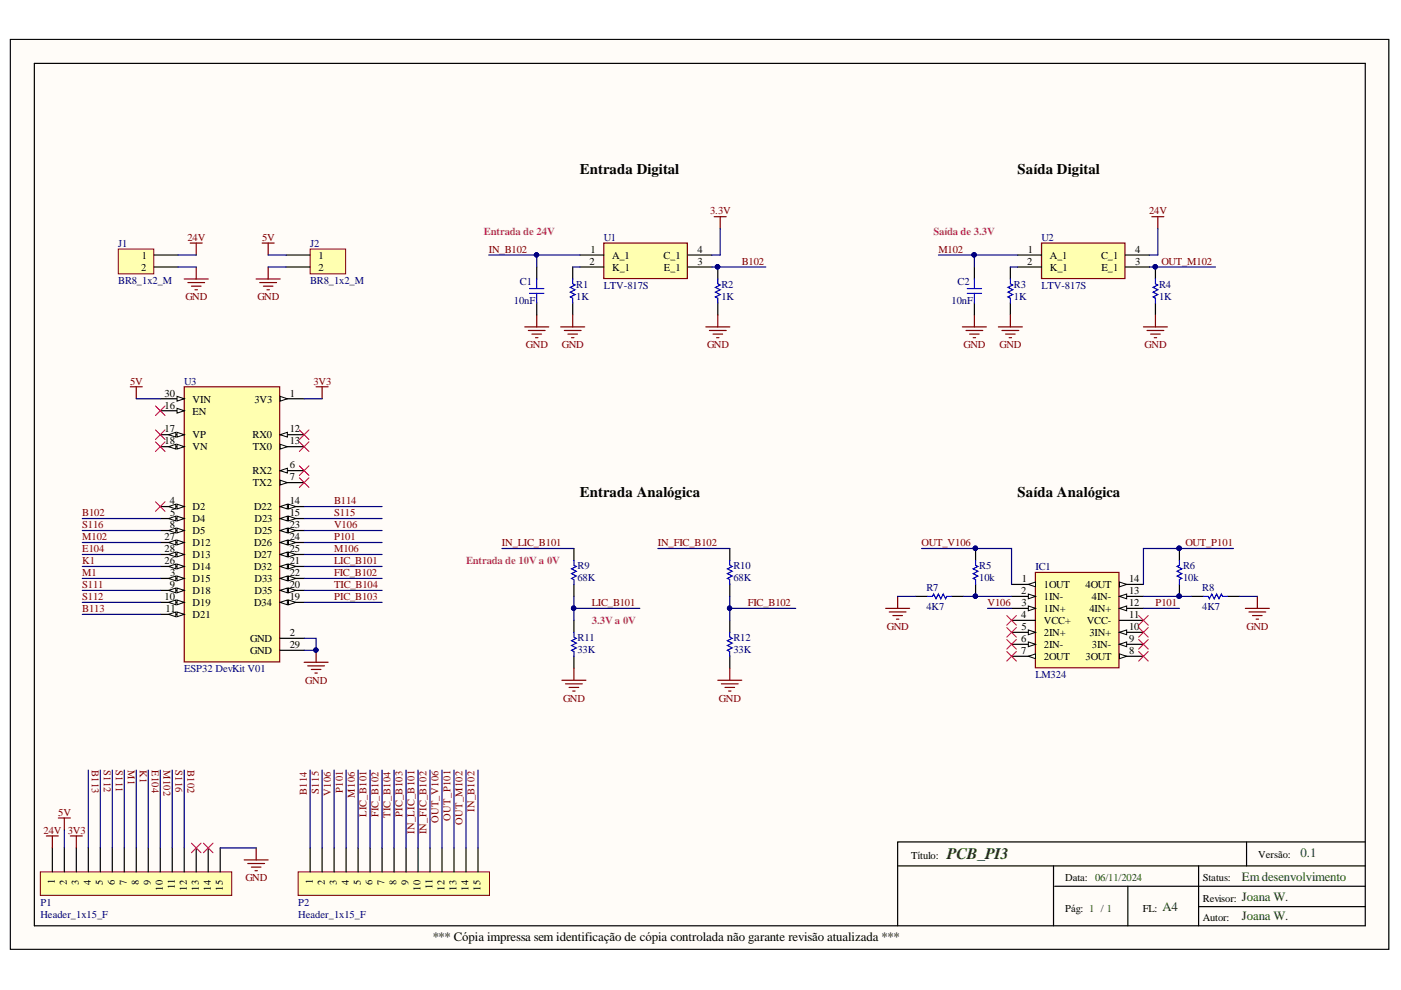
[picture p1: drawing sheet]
<svg xmlns="http://www.w3.org/2000/svg" width="297mm" height="210mm" viewBox="0 0 297 210" stroke-linecap="round" stroke-linejoin="round" font-family="sans-serif">
<defs><g id="words">
<text font-size="3.4" fill="#006c00" x="200.7" y="182.2">PCB_PI3</text>
<g font-size="3.1">
<text x="123" y="36.8">Entrada Digital</text>
<text x="215.7" y="36.8">Saída Digital</text>
<text x="123" y="105.4">Entrada Analógica</text>
<text x="215.7" y="105.4">Saída Analógica</text>
</g>
<g font-size="2.7" fill="#006c00">
<text x="275.7" y="181.7">0.1</text>
<text x="263.3" y="191.1">Joana W.</text>
<text x="263.3" y="186.8">Emdesenvolvimento</text>
<text x="246.5" y="193.1">A4</text>
<text x="263.3" y="195.2">Joana W.</text>
</g>
<text font-size="2.7" x="91.7" y="199.5">*** Cópia impressa sem identificação de cópia controlada não garante revisão atualizada ***</text>
<g font-size="2.3" fill="#bf00bf">
<text x="102.6" y="49.7">Entrada de 24V</text>
<text x="197.9" y="49.7">Saída de 3.3V</text>
<text x="98.8" y="119.6">Entrada de 10V a 0V</text>
<text x="125.5" y="132.3">3.3V a 0V</text>
</g>
<g font-size="2.2" fill="#800000">
<text x="150.5" y="45.5">3.3V</text>
<text x="243.6" y="45.5">24V</text>
<text x="39.7" y="51.1">24V</text>
<text x="55.6" y="51.1">5V</text>
<text x="103.6" y="53.6">IN_B102</text>
<text x="199" y="53.6">M102</text>
<text x="157.3" y="56.1">B102</text>
<text x="246.2" y="56.1">OUT_M102</text>
<text x="39.3" y="63.7">GND</text>
<text x="54.6" y="63.7">GND</text>
<text x="111.5" y="73.8">GND</text>
<text x="119.1" y="73.8">GND</text>
<text x="149.9" y="73.8">GND</text>
<text x="204.3" y="73.8">GND</text>
<text x="211.9" y="73.8">GND</text>
<text x="242.7" y="73.8">GND</text>
<text x="27.6" y="81.5">5V</text>
<text x="66.5" y="81.5">3V3</text>
<text x="70.8" y="106.9">B114</text>
<text x="17.5" y="112">S116</text>
<text x="17.5" y="109.5">B102</text>
<text x="70.8" y="109.5">S115</text>
<text x="70.8" y="112">V106</text>
<text x="17.5" y="114.6">M102</text>
<text x="17.5" y="117.1">E104</text>
<text x="17.5" y="119.6">K1</text>
<text x="70.8" y="114.6">P101</text>
<text x="70.8" y="117.1">M106</text>
<text x="70.8" y="119.6">LIC_B101</text>
<text x="106.4" y="115.8">IN_LIC_B101</text>
<text x="139.5" y="115.8">IN_FIC_B102</text>
<text x="195.4" y="115.8">OUT_V106</text>
<text x="251.3" y="115.8">OUT_P101</text>
<text x="17.5" y="122.2">M1</text>
<text x="17.5" y="124.7">S111</text>
<text x="70.8" y="122.2">FIC_B102</text>
<text x="70.8" y="124.7">TIC_B104</text>
<text x="17.5" y="127.2">S112</text>
<text x="17.5" y="129.8">B113</text>
<text x="70.8" y="127.2">PIC_B103</text>
<text x="125.5" y="128.5">LIC_B101</text>
<text x="158.5" y="128.5">FIC_B102</text>
<text x="209.4" y="128.5">V106</text>
<text x="245" y="128.5">P101</text>
<text x="188" y="133.5">GND</text>
<text x="264.3" y="133.5">GND</text>
<text x="64.7" y="144.9">GND</text>
<text x="119.4" y="148.8">GND</text>
<text x="152.4" y="148.8">GND</text>
<text x="19.4" y="163.3" transform="rotate(90 19.4 163.3)">B113</text>
<text x="22" y="163.3" transform="rotate(90 22 163.3)">S112</text>
<text x="24.5" y="163.3" transform="rotate(90 24.5 163.3)">S111</text>
<text x="27.1" y="163.3" transform="rotate(90 27.1 163.3)">M1</text>
<text x="29.6" y="163.3" transform="rotate(90 29.6 163.3)">K1</text>
<text x="32.2" y="163.3" transform="rotate(90 32.2 163.3)">E104</text>
<text x="34.7" y="163.3" transform="rotate(90 34.7 163.3)">M102</text>
<text x="37.2" y="163.3" transform="rotate(90 37.2 163.3)">S116</text>
<text x="39.8" y="163.3" transform="rotate(90 39.8 163.3)">B102</text>
<text x="12.3" y="173">5V</text>
<text x="65" y="168.6" transform="rotate(-90 65 168.6)">B114</text>
<text x="67.6" y="168.3" transform="rotate(-90 67.6 168.3)">S115</text>
<text x="70.1" y="168.7" transform="rotate(-90 70.1 168.7)">V106</text>
<text x="72.7" y="168.1" transform="rotate(-90 72.7 168.1)">P101</text>
<text x="75.2" y="169.1" transform="rotate(-90 75.2 169.1)">M106</text>
<text x="77.7" y="173.2" transform="rotate(-90 77.7 173.2)">LIC_B101</text>
<text x="80.3" y="173.3" transform="rotate(-90 80.3 173.3)">FIC_B102</text>
<text x="82.8" y="173.4" transform="rotate(-90 82.8 173.4)">TIC_B104</text>
<text x="85.4" y="173.2" transform="rotate(-90 85.4 173.2)">PIC_B103</text>
<text x="95.5" y="174" transform="rotate(-90 95.5 174)">OUT_P101</text>
<text x="100.6" y="172.1" transform="rotate(-90 100.6 172.1)">IN_B102</text>
<text x="9.2" y="176.8">24V</text>
<text x="14.4" y="176.8">3V3</text>
<text x="87.9" y="176.8" transform="rotate(-90 87.9 176.8)">IN_LIC_B101</text>
<text x="90.5" y="176.9" transform="rotate(-90 90.5 176.9)">IN_FIC_B102</text>
<text x="93" y="174.6" transform="rotate(-90 93 174.6)">OUT_V106</text>
<text x="98.1" y="174.9" transform="rotate(-90 98.1 174.9)">OUT_M102</text>
<text x="52" y="186.9">GND</text>
</g>
<g font-size="2.2" fill="#000080">
<text x="25.1" y="52.3">J1</text>
<text x="65.8" y="52.3">J2</text>
<text x="128" y="51.1">U1</text>
<text x="220.8" y="51.1">U2</text>
<text x="25.1" y="60.2">BR8_1x2_M</text>
<text x="65.8" y="60.2">BR8_1x2_M</text>
<text x="109" y="64.5">10nF</text>
<text x="110.2" y="60.5">C1</text>
<text x="122.2" y="61">R1</text>
<text x="122.2" y="63.5">1K</text>
<text x="128" y="61.2">LTV-817S</text>
<text x="152.9" y="61">R2</text>
<text x="152.9" y="63.5">1K</text>
<text x="201.8" y="64.5">10nF</text>
<text x="203" y="60.5">C2</text>
<text x="215" y="61">R3</text>
<text x="215" y="63.5">1K</text>
<text x="220.8" y="61.2">LTV-817S</text>
<text x="245.7" y="61">R4</text>
<text x="245.7" y="63.5">1K</text>
<text x="39.1" y="81.5">U3</text>
<text x="122.4" y="120.6">R9</text>
<text x="122.4" y="123.2">68K</text>
<text x="155.5" y="120.6">R10</text>
<text x="155.5" y="123.2">68K</text>
<text x="196.4" y="125.2">R7</text>
<text x="207.6" y="120.6">R5</text>
<text x="207.6" y="123.2">10k</text>
<text x="219.6" y="120.9">IC1</text>
<text x="250.8" y="120.6">R6</text>
<text x="250.8" y="123.2">10k</text>
<text x="254.9" y="125.2">R8</text>
<text x="196.4" y="129.3">4K7</text>
<text x="254.9" y="129.3">4K7</text>
<text x="122.4" y="135.9">R11</text>
<text x="155.5" y="135.9">R12</text>
<text x="39.1" y="142.5">ESP32 DevKit V01</text>
<text x="122.4" y="138.4">33K</text>
<text x="155.5" y="138.4">33K</text>
<text x="219.6" y="143.8">LM324</text>
<text x="8.6" y="192">P1</text>
<text x="8.6" y="194.5">Header_1x15_F</text>
<text x="63.2" y="192">P2</text>
<text x="63.2" y="194.5">Header_1x15_F</text>
</g>
<g font-size="2.2">
<text x="125.2" y="53.6">1</text>
<text x="147.9" y="53.6">4</text>
<text x="218" y="53.6">1</text>
<text x="240.7" y="53.6">4</text>
<text x="29.9" y="57.4">2</text>
<text x="30.1" y="54.9">1</text>
<text x="67.5" y="54.9">1</text>
<text x="67.5" y="57.4">2</text>
<text x="125" y="56.1">2</text>
<text x="129.8" y="54.9">A_1</text>
<text x="129.8" y="57.4">K_1</text>
<text x="140.7" y="54.9">C_1</text>
<text x="140.7" y="57.4">E_1</text>
<text x="147.9" y="56.1">3</text>
<text x="217.8" y="56.1">2</text>
<text x="222.6" y="54.9">A_1</text>
<text x="222.6" y="57.4">K_1</text>
<text x="233.5" y="54.9">C_1</text>
<text x="233.5" y="57.4">E_1</text>
<text x="240.7" y="56.1">3</text>
<text x="34.9" y="84.1">30</text>
<text x="34.9" y="86.6">16</text>
<text x="40.8" y="85.3">VIN</text>
<text x="40.8" y="87.9">EN</text>
<text x="54" y="85.3">3V3</text>
<text x="61.4" y="84.1">1</text>
<text x="34.9" y="91.7">17</text>
<text x="34.9" y="94.2">18</text>
<text x="40.8" y="93">VP</text>
<text x="40.8" y="95.5">VN</text>
<text x="53.6" y="93">RX0</text>
<text x="53.6" y="95.5">TX0</text>
<text x="61.4" y="91.7">12</text>
<text x="61.4" y="94.2">13</text>
<text x="53.6" y="100.6">RX2</text>
<text x="61.4" y="99.3">6</text>
<text x="61.4" y="101.9">7</text>
<text x="36" y="106.9">4</text>
<text x="53.6" y="103.1">TX2</text>
<text x="61.4" y="106.9">14</text>
<text x="36" y="112">8</text>
<text x="36.1" y="109.5">5</text>
<text x="40.8" y="108.2">D2</text>
<text x="40.8" y="110.7">D4</text>
<text x="40.8" y="113.3">D5</text>
<text x="53.9" y="108.2">D22</text>
<text x="54" y="110.7">D23</text>
<text x="54" y="113.3">D25</text>
<text x="61.4" y="109.5">15</text>
<text x="61.4" y="112">23</text>
<text x="34.9" y="114.6">27</text>
<text x="34.9" y="117.1">28</text>
<text x="34.9" y="119.6">26</text>
<text x="40.8" y="115.8">D12</text>
<text x="40.8" y="118.4">D13</text>
<text x="53.9" y="115.8">D26</text>
<text x="53.9" y="118.4">D27</text>
<text x="61.4" y="114.6">24</text>
<text x="61.4" y="117.1">25</text>
<text x="61.4" y="119.6">21</text>
<text x="36" y="124.7">9</text>
<text x="36.1" y="122.2">3</text>
<text x="40.8" y="120.9">D14</text>
<text x="40.8" y="123.4">D15</text>
<text x="40.8" y="126">D18</text>
<text x="53.9" y="120.9">D32</text>
<text x="54" y="123.4">D33</text>
<text x="54" y="126">D35</text>
<text x="61.4" y="122.2">22</text>
<text x="61.4" y="124.7">20</text>
<text x="216.5" y="126">2</text>
<text x="216.7" y="123.4">1</text>
<text x="221.3" y="124.7">1OUT</text>
<text x="230.2" y="124.7">4OUT</text>
<text x="239.4" y="123.4">14</text>
<text x="239.4" y="126">13</text>
<text x="34.9" y="127.2">10</text>
<text x="35.1" y="129.8">11</text>
<text x="40.8" y="128.5">D19</text>
<text x="40.8" y="131.1">D21</text>
<text x="53.9" y="128.5">D34</text>
<text x="61.4" y="127.2">19</text>
<text x="216.5" y="131.1">4</text>
<text x="216.6" y="128.5">3</text>
<text x="221.3" y="127.2">1IN-</text>
<text x="221.3" y="129.8">1IN+</text>
<text x="231" y="129.8">4IN+</text>
<text x="231.5" y="127.2">4IN-</text>
<text x="239.4" y="128.5">12</text>
<text x="239.4" y="131.1">11</text>
<text x="53" y="136.1">GND</text>
<text x="61.4" y="134.9">2</text>
<text x="61.4" y="137.4">29</text>
<text x="216.5" y="136.1">6</text>
<text x="216.6" y="133.6">5</text>
<text x="221.3" y="132.3">VCC+</text>
<text x="221.3" y="134.9">2IN+</text>
<text x="221.3" y="137.4">2IN-</text>
<text x="230.4" y="132.3">VCC-</text>
<text x="231" y="134.9">3IN+</text>
<text x="231.5" y="137.4">3IN-</text>
<text x="239.4" y="133.6">10</text>
<text x="239.4" y="136.1">9</text>
<text x="53" y="138.7">GND</text>
<text x="216.5" y="138.7">7</text>
<text x="221.3" y="139.9">2OUT</text>
<text x="230.2" y="139.9">3OUT</text>
<text x="239.4" y="138.7">8</text>
<text x="193.2" y="182.1">Título:</text>
<text x="266.8" y="181.8">Versão:</text>
<text x="11.6" y="187.4" transform="rotate(-90 11.6 187.4)">1</text>
<text x="14.2" y="187.7" transform="rotate(-90 14.2 187.7)">2</text>
<text x="16.7" y="187.7" transform="rotate(-90 16.7 187.7)">3</text>
<text x="19.3" y="187.7" transform="rotate(-90 19.3 187.7)">4</text>
<text x="21.8" y="187.7" transform="rotate(-90 21.8 187.7)">5</text>
<text x="24.4" y="187.7" transform="rotate(-90 24.4 187.7)">6</text>
<text x="26.9" y="187.7" transform="rotate(-90 26.9 187.7)">7</text>
<text x="29.4" y="187.7" transform="rotate(-90 29.4 187.7)">8</text>
<text x="32" y="187.7" transform="rotate(-90 32 187.7)">9</text>
<text x="34.5" y="188.9" transform="rotate(-90 34.5 188.9)">10</text>
<text x="37.1" y="188.6" transform="rotate(-90 37.1 188.6)">11</text>
<text x="39.6" y="188.9" transform="rotate(-90 39.6 188.9)">12</text>
<text x="42.2" y="188.8" transform="rotate(-90 42.2 188.8)">13</text>
<text x="44.7" y="188.9" transform="rotate(-90 44.7 188.9)">14</text>
<text x="47.2" y="188.8" transform="rotate(-90 47.2 188.8)">15</text>
<text x="66.3" y="187.4" transform="rotate(-90 66.3 187.4)">1</text>
<text x="68.8" y="187.7" transform="rotate(-90 68.8 187.7)">2</text>
<text x="71.4" y="187.7" transform="rotate(-90 71.4 187.7)">3</text>
<text x="73.9" y="187.7" transform="rotate(-90 73.9 187.7)">4</text>
<text x="76.5" y="187.7" transform="rotate(-90 76.5 187.7)">5</text>
<text x="79" y="187.7" transform="rotate(-90 79 187.7)">6</text>
<text x="81.6" y="187.7" transform="rotate(-90 81.6 187.7)">7</text>
<text x="84.1" y="187.7" transform="rotate(-90 84.1 187.7)">8</text>
<text x="86.6" y="187.7" transform="rotate(-90 86.6 187.7)">9</text>
<text x="89.2" y="188.9" transform="rotate(-90 89.2 188.9)">10</text>
<text x="91.7" y="188.6" transform="rotate(-90 91.7 188.6)">11</text>
<text x="94.3" y="188.9" transform="rotate(-90 94.3 188.9)">12</text>
<text x="96.8" y="188.8" transform="rotate(-90 96.8 188.8)">13</text>
<text x="99.3" y="188.9" transform="rotate(-90 99.3 188.9)">14</text>
<text x="101.9" y="188.8" transform="rotate(-90 101.9 188.8)">15</text>
<text x="225.8" y="186.8">Data: 06/11/2024</text>
<text x="255" y="191.2">Revisor:</text>
<text x="255" y="186.8">Status:</text>
<text x="225.8" y="193.3">Pág: 1 / 1</text>
<text x="242.3" y="193.3">FL:</text>
<text x="255" y="195.3">Autor:</text>
</g>
</g></defs>
<path d="M2.2 8.4h292.2v192.9h-292.2z" fill="#fffcf8" stroke="#000" stroke-width=".21"/>
<path d="M7.3 13.4h282.2v182.9h-282.2zM264.3 178.5v5.1M289.5 178.5h-99.2v17.8M190.3 183.6h99.2M223.4 183.6v12.7M223.6 187.9h65.9M239.1 187.9v8.4M254.1 183.6v12.7M254.1 192.2h35.4" fill="none" stroke="#000" stroke-width=".25"/>
<path d="M25.1 52.8h7.5v5.3h-7.5z" fill="#ffffb0" stroke="#800000" stroke-width=".21"/>
<path d="M32.7 54.1h5.1M32.7 56.6h5.1" fill="none" stroke="#000" stroke-width=".25"/>
<path d="M65.8 52.8h7.5v5.3h-7.5z" fill="#ffffb0" stroke="#800000" stroke-width=".21"/>
<path d="M60.7 54.1h5.1M60.7 56.6h5.1" fill="none" stroke="#000" stroke-width=".25"/>
<g fill="none" stroke="#800000" stroke-width=".25">
<path d="M39.1 59.2h5M39.8 59.9h3.6M40.3 51.5h2.6M41.6 51.5v2.6M41.6 56.6v2.6M54.3 59.2h5.1M55.1 59.9h3.5M55.6 51.5h2.5M56.9 51.5v2.6M56.9 56.6v2.6M40.6 60.7h2M41.3 61.4h.6"/>
<path d="M55.8 60.7h2.1M56.6 61.4h.5"/>
</g>
<path d="M39.1 82h20.2v58.3h-20.2z" fill="#ffffb0" stroke="#800000" stroke-width=".25"/>
<path d="M34 84.5h5.1" fill="none" stroke="#000" stroke-width=".25"/>
<path d="M37.5 84l1.6 .5-1.6 .6z" fill="#fffcf8"/>
<path d="M37.5 84l1.6 .5-1.6 .6z" fill="none" stroke="#000" stroke-width=".21"/>
<path d="M34 87.1h5.1" fill="none" stroke="#000" stroke-width=".25"/>
<path d="M37.5 86.6l1.6 .5-1.6 .5z" fill="#fffcf8"/>
<path d="M37.5 86.6l1.6 .5-1.6 .5z" fill="none" stroke="#000" stroke-width=".21"/>
<path d="M34 92.2h5.1" fill="none" stroke="#000" stroke-width=".25"/>
<path d="M37.5 91.7l1.6 .5-1.6 .5z" fill="#fffcf8"/>
<path d="M37.5 91.7l1.6 .5-1.6 .5z" fill="none" stroke="#000" stroke-width=".21"/>
<path d="M35.8 92.2l1.5-.5v1z" fill="#fffcf8"/>
<path d="M35.8 92.2l1.5-.5v1z" fill="none" stroke="#000" stroke-width=".21"/>
<path d="M34 94.7h5.1" fill="none" stroke="#000" stroke-width=".25"/>
<path d="M37.5 94.2l1.6 .5-1.6 .5z" fill="#fffcf8"/>
<path d="M37.5 94.2l1.6 .5-1.6 .5z" fill="none" stroke="#000" stroke-width=".21"/>
<path d="M35.8 94.7l1.5-.5v1z" fill="#fffcf8"/>
<path d="M35.8 94.7l1.5-.5v1z" fill="none" stroke="#000" stroke-width=".21"/>
<path d="M34 107.4h5.1" fill="none" stroke="#000" stroke-width=".25"/>
<path d="M37.5 106.9l1.6 .5-1.6 .5z" fill="#fffcf8"/>
<path d="M37.5 106.9l1.6 .5-1.6 .5z" fill="none" stroke="#000" stroke-width=".21"/>
<path d="M35.8 107.4l1.5-.5v1z" fill="#fffcf8"/>
<path d="M35.8 107.4l1.5-.5v1z" fill="none" stroke="#000" stroke-width=".21"/>
<path d="M34 109.9h5.1" fill="none" stroke="#000" stroke-width=".25"/>
<path d="M37.5 109.4l1.6 .5-1.6 .6z" fill="#fffcf8"/>
<path d="M37.5 109.4l1.6 .5-1.6 .6z" fill="none" stroke="#000" stroke-width=".21"/>
<path d="M35.8 109.9l1.5-.5v1.1z" fill="#fffcf8"/>
<path d="M35.8 109.9l1.5-.5v1.1z" fill="none" stroke="#000" stroke-width=".21"/>
<path d="M34 112.5h5.1" fill="none" stroke="#000" stroke-width=".25"/>
<path d="M37.5 112l1.6 .5-1.6 .5z" fill="#fffcf8"/>
<path d="M37.5 112l1.6 .5-1.6 .5z" fill="none" stroke="#000" stroke-width=".21"/>
<path d="M35.8 112.5l1.5-.5v1z" fill="#fffcf8"/>
<path d="M35.8 112.5l1.5-.5v1z" fill="none" stroke="#000" stroke-width=".21"/>
<path d="M34 115h5.1" fill="none" stroke="#000" stroke-width=".25"/>
<path d="M37.5 114.5l1.6 .5-1.6 .5z" fill="#fffcf8"/>
<path d="M37.5 114.5l1.6 .5-1.6 .5z" fill="none" stroke="#000" stroke-width=".21"/>
<path d="M35.8 115l1.5-.5v1z" fill="#fffcf8"/>
<path d="M35.8 115l1.5-.5v1z" fill="none" stroke="#000" stroke-width=".21"/>
<path d="M34 117.6h5.1" fill="none" stroke="#000" stroke-width=".25"/>
<path d="M37.5 117.1l1.6 .5-1.6 .5z" fill="#fffcf8"/>
<path d="M37.5 117.1l1.6 .5-1.6 .5z" fill="none" stroke="#000" stroke-width=".21"/>
<path d="M35.8 117.6l1.5-.5v1z" fill="#fffcf8"/>
<path d="M35.8 117.6l1.5-.5v1z" fill="none" stroke="#000" stroke-width=".21"/>
<path d="M34 120.1h5.1" fill="none" stroke="#000" stroke-width=".25"/>
<path d="M37.5 119.6l1.6 .5-1.6 .5z" fill="#fffcf8"/>
<path d="M37.5 119.6l1.6 .5-1.6 .5z" fill="none" stroke="#000" stroke-width=".21"/>
<path d="M35.8 120.1l1.5-.5v1z" fill="#fffcf8"/>
<path d="M35.8 120.1l1.5-.5v1z" fill="none" stroke="#000" stroke-width=".21"/>
<path d="M34 122.6h5.1" fill="none" stroke="#000" stroke-width=".25"/>
<path d="M37.5 122.1l1.6 .5-1.6 .5z" fill="#fffcf8"/>
<path d="M37.5 122.1l1.6 .5-1.6 .5z" fill="none" stroke="#000" stroke-width=".21"/>
<path d="M35.8 122.6l1.5-.5v1z" fill="#fffcf8"/>
<path d="M35.8 122.6l1.5-.5v1z" fill="none" stroke="#000" stroke-width=".21"/>
<path d="M34 125.2h5.1" fill="none" stroke="#000" stroke-width=".25"/>
<path d="M37.5 124.7l1.6 .5-1.6 .5z" fill="#fffcf8"/>
<path d="M37.5 124.7l1.6 .5-1.6 .5z" fill="none" stroke="#000" stroke-width=".21"/>
<path d="M35.8 125.2l1.5-.5v1z" fill="#fffcf8"/>
<path d="M35.8 125.2l1.5-.5v1z" fill="none" stroke="#000" stroke-width=".21"/>
<path d="M34 127.7h5.1" fill="none" stroke="#000" stroke-width=".25"/>
<path d="M37.5 127.2l1.6 .5-1.6 .5z" fill="#fffcf8"/>
<path d="M37.5 127.2l1.6 .5-1.6 .5z" fill="none" stroke="#000" stroke-width=".21"/>
<path d="M35.8 127.7l1.5-.5v1z" fill="#fffcf8"/>
<path d="M35.8 127.7l1.5-.5v1z" fill="none" stroke="#000" stroke-width=".21"/>
<path d="M34 130.3h5.1" fill="none" stroke="#000" stroke-width=".25"/>
<path d="M37.5 129.8l1.6 .5-1.6 .5z" fill="#fffcf8"/>
<path d="M37.5 129.8l1.6 .5-1.6 .5z" fill="none" stroke="#000" stroke-width=".21"/>
<path d="M35.8 130.3l1.5-.5v1z" fill="#fffcf8"/>
<path d="M35.8 130.3l1.5-.5v1z" fill="none" stroke="#000" stroke-width=".21"/>
<path d="M59.4 84.5h5.1" fill="none" stroke="#000" stroke-width=".25"/>
<path d="M59.4 84l1.5 .5-1.5 .6z" fill="#fffcf8"/>
<path d="M59.4 84l1.5 .5-1.5 .6z" fill="none" stroke="#000" stroke-width=".21"/>
<path d="M59.4 92.2h5.1" fill="none" stroke="#000" stroke-width=".25"/>
<path d="M59.4 92.2l1.5-.5v1z" fill="#fffcf8"/>
<path d="M59.4 92.2l1.5-.5v1z" fill="none" stroke="#000" stroke-width=".21"/>
<path d="M59.4 94.7h5.1" fill="none" stroke="#000" stroke-width=".25"/>
<path d="M59.4 94.2l1.5 .5-1.5 .5z" fill="#fffcf8"/>
<path d="M59.4 94.2l1.5 .5-1.5 .5z" fill="none" stroke="#000" stroke-width=".21"/>
<path d="M59.4 99.8h5.1" fill="none" stroke="#000" stroke-width=".25"/>
<path d="M59.4 99.8l1.5-.5v1z" fill="#fffcf8"/>
<path d="M59.4 99.8l1.5-.5v1z" fill="none" stroke="#000" stroke-width=".21"/>
<path d="M59.4 102.3h5.1" fill="none" stroke="#000" stroke-width=".25"/>
<path d="M59.4 101.8l1.5 .5-1.5 .5z" fill="#fffcf8"/>
<path d="M59.4 101.8l1.5 .5-1.5 .5z" fill="none" stroke="#000" stroke-width=".21"/>
<path d="M59.4 107.4h5.1" fill="none" stroke="#000" stroke-width=".25"/>
<path d="M59.4 107.4l1.5-.5v1z" fill="#fffcf8"/>
<path d="M59.4 107.4l1.5-.5v1z" fill="none" stroke="#000" stroke-width=".21"/>
<path d="M61.2 106.9l1.5 .5-1.5 .5z" fill="#fffcf8"/>
<path d="M61.2 106.9l1.5 .5-1.5 .5z" fill="none" stroke="#000" stroke-width=".21"/>
<path d="M59.4 109.9h5.1" fill="none" stroke="#000" stroke-width=".25"/>
<path d="M59.4 109.9l1.5-.5v1.1z" fill="#fffcf8"/>
<path d="M59.4 109.9l1.5-.5v1.1z" fill="none" stroke="#000" stroke-width=".21"/>
<path d="M61.2 109.4l1.5 .5-1.5 .6z" fill="#fffcf8"/>
<path d="M61.2 109.4l1.5 .5-1.5 .6z" fill="none" stroke="#000" stroke-width=".21"/>
<path d="M59.4 112.5h5.1" fill="none" stroke="#000" stroke-width=".25"/>
<path d="M59.4 112.5l1.5-.5v1z" fill="#fffcf8"/>
<path d="M59.4 112.5l1.5-.5v1z" fill="none" stroke="#000" stroke-width=".21"/>
<path d="M61.2 112l1.5 .5-1.5 .5z" fill="#fffcf8"/>
<path d="M61.2 112l1.5 .5-1.5 .5z" fill="none" stroke="#000" stroke-width=".21"/>
<path d="M59.4 115h5.1" fill="none" stroke="#000" stroke-width=".25"/>
<path d="M59.4 115l1.5-.5v1z" fill="#fffcf8"/>
<path d="M59.4 115l1.5-.5v1z" fill="none" stroke="#000" stroke-width=".21"/>
<path d="M61.2 114.5l1.5 .5-1.5 .5z" fill="#fffcf8"/>
<path d="M61.2 114.5l1.5 .5-1.5 .5z" fill="none" stroke="#000" stroke-width=".21"/>
<path d="M59.4 117.6h5.1" fill="none" stroke="#000" stroke-width=".25"/>
<path d="M59.4 117.6l1.5-.5v1z" fill="#fffcf8"/>
<path d="M59.4 117.6l1.5-.5v1z" fill="none" stroke="#000" stroke-width=".21"/>
<path d="M61.2 117.1l1.5 .5-1.5 .5z" fill="#fffcf8"/>
<path d="M61.2 117.1l1.5 .5-1.5 .5z" fill="none" stroke="#000" stroke-width=".21"/>
<path d="M59.4 120.1h5.1" fill="none" stroke="#000" stroke-width=".25"/>
<path d="M59.4 120.1l1.5-.5v1z" fill="#fffcf8"/>
<path d="M59.4 120.1l1.5-.5v1z" fill="none" stroke="#000" stroke-width=".21"/>
<path d="M61.2 119.6l1.5 .5-1.5 .5z" fill="#fffcf8"/>
<path d="M61.2 119.6l1.5 .5-1.5 .5z" fill="none" stroke="#000" stroke-width=".21"/>
<path d="M59.4 122.6h5.1" fill="none" stroke="#000" stroke-width=".25"/>
<path d="M59.4 122.6l1.5-.5v1z" fill="#fffcf8"/>
<path d="M59.4 122.6l1.5-.5v1z" fill="none" stroke="#000" stroke-width=".21"/>
<path d="M61.2 122.1l1.5 .5-1.5 .5z" fill="#fffcf8"/>
<path d="M61.2 122.1l1.5 .5-1.5 .5z" fill="none" stroke="#000" stroke-width=".21"/>
<path d="M59.4 125.2h5.1" fill="none" stroke="#000" stroke-width=".25"/>
<path d="M59.4 125.2l1.5-.5v1z" fill="#fffcf8"/>
<path d="M59.4 125.2l1.5-.5v1z" fill="none" stroke="#000" stroke-width=".21"/>
<path d="M61.2 124.7l1.5 .5-1.5 .5z" fill="#fffcf8"/>
<path d="M61.2 124.7l1.5 .5-1.5 .5z" fill="none" stroke="#000" stroke-width=".21"/>
<path d="M59.4 127.7h5.1" fill="none" stroke="#000" stroke-width=".25"/>
<path d="M59.4 127.7l1.5-.5v1z" fill="#fffcf8"/>
<path d="M59.4 127.7l1.5-.5v1z" fill="none" stroke="#000" stroke-width=".21"/>
<path d="M61.2 127.2l1.5 .5-1.5 .5z" fill="#fffcf8"/>
<path d="M61.2 127.2l1.5 .5-1.5 .5z" fill="none" stroke="#000" stroke-width=".21"/>
<path d="M59.4 135.3h5.1M59.4 137.9h5.1" fill="none" stroke="#000" stroke-width=".25"/>
<path d="M27.6 82h2.6M28.9 82v2.5" fill="none" stroke="#800000" stroke-width=".25"/>
<path d="M219.5 121.4h17.7v20.2h-17.7z" fill="#ffffb0" stroke="#800000" stroke-width=".25"/>
<path d="M214.5 123.9h5.1" fill="none" stroke="#000" stroke-width=".25"/>
<path d="M218 123.9l1.6-.5v1z" fill="#fffcf8"/>
<path d="M218 123.9l1.6-.5v1z" fill="none" stroke="#000" stroke-width=".21"/>
<path d="M214.5 126.5h5.1" fill="none" stroke="#000" stroke-width=".25"/>
<path d="M218 125.9l1.6 .6-1.6 .5z" fill="#fffcf8"/>
<path d="M218 125.9l1.6 .6-1.6 .5z" fill="none" stroke="#000" stroke-width=".21"/>
<path d="M214.5 129h5.1" fill="none" stroke="#000" stroke-width=".25"/>
<path d="M218 128.5l1.6 .5-1.6 .5z" fill="#fffcf8"/>
<path d="M218 128.5l1.6 .5-1.6 .5z" fill="none" stroke="#000" stroke-width=".21"/>
<path d="M214.5 131.5h5.1M214.5 134.1h5.1" fill="none" stroke="#000" stroke-width=".25"/>
<path d="M218 133.6l1.6 .5-1.6 .5z" fill="#fffcf8"/>
<path d="M218 133.6l1.6 .5-1.6 .5z" fill="none" stroke="#000" stroke-width=".21"/>
<path d="M214.5 136.6h5.1" fill="none" stroke="#000" stroke-width=".25"/>
<path d="M218 136.1l1.6 .5-1.6 .5z" fill="#fffcf8"/>
<path d="M218 136.1l1.6 .5-1.6 .5z" fill="none" stroke="#000" stroke-width=".21"/>
<path d="M214.5 139.1h5.1" fill="none" stroke="#000" stroke-width=".25"/>
<path d="M218 139.1l1.6-.5v1.1z" fill="#fffcf8"/>
<path d="M218 139.1l1.6-.5v1.1z" fill="none" stroke="#000" stroke-width=".21"/>
<path d="M237.3 123.9h5.1" fill="none" stroke="#000" stroke-width=".25"/>
<path d="M237.3 123.4l1.6 .5-1.6 .5z" fill="#fffcf8"/>
<path d="M237.3 123.4l1.6 .5-1.6 .5z" fill="none" stroke="#000" stroke-width=".21"/>
<path d="M237.3 126.5h5.1" fill="none" stroke="#000" stroke-width=".25"/>
<path d="M237.3 126.5l1.6-.6v1.1z" fill="#fffcf8"/>
<path d="M237.3 126.5l1.6-.6v1.1z" fill="none" stroke="#000" stroke-width=".21"/>
<path d="M237.3 129h5.1" fill="none" stroke="#000" stroke-width=".25"/>
<path d="M237.3 129l1.6-.5v1z" fill="#fffcf8"/>
<path d="M237.3 129l1.6-.5v1z" fill="none" stroke="#000" stroke-width=".21"/>
<path d="M237.3 131.5h5.1M237.3 134.1h5.1" fill="none" stroke="#000" stroke-width=".25"/>
<path d="M237.3 134.1l1.6-.5v1z" fill="#fffcf8"/>
<path d="M237.3 134.1l1.6-.5v1z" fill="none" stroke="#000" stroke-width=".21"/>
<path d="M237.3 136.6h5.1" fill="none" stroke="#000" stroke-width=".25"/>
<path d="M237.3 136.6l1.6-.5v1z" fill="#fffcf8"/>
<path d="M237.3 136.6l1.6-.5v1z" fill="none" stroke="#000" stroke-width=".21"/>
<path d="M237.3 139.1h5.1" fill="none" stroke="#000" stroke-width=".25"/>
<path d="M237.3 138.6l1.6 .5-1.6 .6z" fill="#fffcf8"/>
<path d="M237.3 138.6l1.6 .5-1.6 .6z" fill="none" stroke="#000" stroke-width=".21"/>
<g fill="none" stroke="#800000" stroke-width=".25">
<path d="M151.4 45.9h2.6M152.7 45.9v2.6M67 82h2.6M68.3 82v2.5M67 137.9v2.5M187.8 129h5.1M188.5 129.8h3.6M189.3 130.5h2M190.1 131.3h.5M190.3 126.5v2.5M264 129h5.1M264.8 129.8h3.6"/>
<path d="M265.6 130.5h2M266.3 131.3h.5M266.6 126.5v2.5M64.5 140.4h5.1M65.2 141.2h3.6M66 141.9h2M66.8 142.7h.5M119.1 144.2h5.1M119.9 145h3.6M120.7 145.8h2M121.4 146.5h.5M121.7 141.7v2.5"/>
<path d="M152.2 144.2h5.1M152.9 145h3.6M153.7 145.8h2M154.5 146.5h.5M154.7 141.7v2.5"/>
</g>
<g fill="#000080" stroke="#000080" stroke-width=".21">
<circle cx="67" cy="137.8" r=".46"/>
<circle cx="206.8" cy="116.2" r=".46"/>
<circle cx="206.8" cy="126.4" r=".46"/>
<circle cx="250" cy="116.2" r=".46"/>
<circle cx="250" cy="126.4" r=".46"/>
</g>
<g fill="none" stroke="#f00" stroke-width=".21">
<path d="M33 86.1l2 2M33 91.2l2 2M33 93.7l2 2M35 86.1l-2 2M35 91.2l-2 2M35 93.7l-2 2M63.5 98.8l2 2M63.5 93.7l2 2M63.5 91.2l2 2M65.5 98.8l-2 2M65.5 93.7l-2 2M65.5 91.2l-2 2"/>
<path d="M33 106.4l2 2M35 106.4l-2 2M63.5 101.3l2 2M65.5 101.3l-2 2M213.5 130.5l2 2M213.5 133.1l2 2M213.5 135.6l2 2M213.5 138.1l2 2.1M215.5 130.5l-2 2M215.5 133.1l-2 2M215.5 135.6l-2 2M215.5 138.1l-2 2.1"/>
<path d="M241.4 138.1l2 2.1M241.4 135.6l2 2M241.4 133.1l2 2M241.4 130.5l2 2M243.4 138.1l-2 2.1M243.4 135.6l-2 2M243.4 133.1l-2 2M243.4 130.5l-2 2"/>
</g>
<g fill="none" stroke="#000" stroke-width=".25">
<path d="M121.7 116.3v2.5M154.7 116.3v2.5M206.8 116.3v2.5M250.1 116.3v2.5M121.7 123.9v2.6M121.7 131.5v2.6M121.7 139.1v2.6M154.7 123.9v2.6M154.7 131.5v2.6M154.7 139.1v2.6M194.1 126.5h2.6M201.8 126.5h2.5"/>
<path d="M206.8 123.9v2.6M250.1 123.9v2.6M252.6 126.5h2.5M260.2 126.5h2.6"/>
</g>
<path d="M121.7 118.8v1l.5 .3-1 .5 1 .5-1 .5 1 .5-1 .5 .5 .3v1M154.7 118.8v1l.5 .3-1 .5 1 .5-1 .5 1 .5-1 .5 .5 .3v1M206.8 118.8v1l.6 .3-1.1 .5 1.1 .5-1.1 .5 1.1 .5-1.1 .5 .5 .3v1M250.1 118.8v1l-.5 .3 1 .5-1 .5 1 .5-1 .5 1 .5-.5 .3v1M121.7 134.1v1l.5 .2-1 .5 1 .6-1 .5 1 .5-1 .5 .5 .2v1M154.7 134.1v1l.5 .2-1 .5 1 .6-1 .5 1 .5-1 .5 .5 .2v1M196.7 126.5h1l.2-.6 .6 1.1 .5-1.1 .5 1.1 .5-1.1 .5 1.1 .2-.5h1.1M255.1 126.5h1.1l.2 .5 .5-1.1 .5 1.1 .5-1.1 .5 1.1 .6-1.1 .2 .6h1" fill="none" stroke="#00f" stroke-width=".25"/>
<path d="M128 51.5h17.7v7.6h-17.7z" fill="#ffffb0" stroke="#800000" stroke-width=".25"/>
<path d="M121.4 56.6v2.6M123 54.1h5M123 56.6h5M145.8 54.1h5.1M145.8 56.6h5.1M152.2 56.6v2.6M121.4 64.2v2.6M152.2 64.2v2.6" fill="none" stroke="#000" stroke-width=".25"/>
<path d="M121.4 59.2v1l.5 .2-1 .5 1 .5-1 .5 1 .6-1 .5 .5 .2v1M152.2 59.2v1l.5 .2-1 .5 1 .5-1 .5 1 .6-1 .5 .5 .2v1" fill="none" stroke="#00f" stroke-width=".25"/>
<g fill="none" stroke="#800000" stroke-width=".25">
<path d="M111.3 69.3h5M112 70.1h3.6M112.8 70.8h2M113.5 71.6h.6M113.8 66.8v2.5M118.9 69.3h5.1M119.6 70.1h3.6M120.4 70.8h2M121.2 71.6h.5M121.4 66.8v2.5M149.6 69.3h5.1M150.4 70.1h3.6"/>
<path d="M151.2 70.8h2M151.9 71.6h.5M152.2 66.8v2.5"/>
</g>
<circle cx="152.1" cy="56.6" r=".46" fill="#000080" stroke="#000080" stroke-width=".21"/>
<path d="M220.8 51.5h17.7v7.6h-17.7z" fill="#ffffb0" stroke="#800000" stroke-width=".25"/>
<path d="M113.8 56.6v2.6M206.6 56.6v2.6M214.2 56.6v2.6M215.7 54.1h5.1M215.7 56.6h5.1M238.6 54.1h5.1M238.6 56.6h5.1M245 56.6v2.6M113.8 64.2v2.6M206.6 64.2v2.6M214.2 64.2v2.6M245 64.2v2.6" fill="none" stroke="#000" stroke-width=".25"/>
<path d="M113.8 59.2v2M206.6 59.2v2M214.2 59.2v1l.5 .2-1 .5 1 .5-1 .5 1 .6-1 .5 .5 .2v1M245 59.2v1l.5 .2-1 .5 1 .5-1 .5 1 .6-1 .5 .5 .2v1M112.3 62.2h3M112.3 61.2h3M113.8 62.2v2M205.1 62.2h3M205.1 61.2h3M206.6 62.2v2" fill="none" stroke="#00f" stroke-width=".25"/>
<g fill="none" stroke="#800000" stroke-width=".25">
<path d="M244.2 45.9h2.6M245.5 45.9v2.6M204 69.3h5.1M204.8 70.1h3.6M205.6 70.8h2M206.3 71.6h.5M206.6 66.8v2.5M211.7 69.3h5.1M212.4 70.1h3.6M213.2 70.8h2M214 71.6h.5M214.2 66.8v2.5"/>
<path d="M242.4 69.3h5.1M243.2 70.1h3.6M244 70.8h2M244.7 71.6h.5M245 66.8v2.5"/>
</g>
<circle cx="244.9" cy="56.6" r=".46" fill="#000080" stroke="#000080" stroke-width=".21"/>
<path d="M8.6 184.9h40.5v4.9h-40.5z" fill="#ffffb0" stroke="#800000" stroke-width=".21"/>
<g fill="none" stroke="#000" stroke-width=".25">
<path d="M11.1 179.8v5.1M13.6 179.8v5.1M16.2 179.8v5.1M18.7 179.8v5.1M21.3 179.8v5.1M23.8 179.8v5.1M26.4 179.8v5.1M28.9 179.8v5.1M31.4 179.8v5.1M34 179.8v5.1M36.5 179.8v5.1M39.1 179.8v5.1"/>
<path d="M41.6 179.8v5.1M44.1 179.8v5.1M46.7 179.8v5.1"/>
</g>
<path d="M9.8 177.2h2.6M11.1 177.2v2.6M12.4 173.4h2.5M13.6 173.4v2.6M14.9 177.2h2.6M16.2 177.2v2.6M54.3 179.8v2.5M51.8 182.3h5.1M52.5 183.1h3.6M53.3 183.8h2M54.1 184.6h.5" fill="none" stroke="#800000" stroke-width=".25"/>
<path d="M63.2 184.9h40.6v4.9h-40.6z" fill="#ffffb0" stroke="#800000" stroke-width=".21"/>
<g fill="none" stroke="#000" stroke-width=".25">
<path d="M65.8 179.8v5.1M68.3 179.8v5.1M70.8 179.8v5.1M73.4 179.8v5.1M75.9 179.8v5.1M78.5 179.8v5.1M81 179.8v5.1M83.5 179.8v5.1M86.1 179.8v5.1M88.6 179.8v5.1M91.2 179.8v5.1M93.7 179.8v5.1"/>
<path d="M96.3 179.8v5.1M98.8 179.8v5.1M101.3 179.8v5.1"/>
</g>
<path d="M40.6 178.8l2 2M42.6 178.8l-2 2M43.1 178.8l2.1 2M45.2 178.8l-2.1 2" fill="none" stroke="#f00" stroke-width=".21"/>
<g fill="none" stroke="#000080" stroke-width=".25">
<path d="M37.8 56.6h3.8M37.8 54.1h3.8M56.9 56.6h3.8M56.9 54.1h3.8M103.6 54.1h10.2M123 54.1h-9.2v2.5M150.9 56.6h11.5M152.7 48.5v5.6M199 54.1h7.6M215.7 54.1h-9.1v2.5M243.7 56.6h14M245.5 48.5v5.6"/>
<path d="M28.9 84.5h5.1M64.5 84.5h3.8M17.5 109.9h16.5M17.5 112.5h16.5M17.5 115h16.5M17.5 117.6h16.5M64.5 109.9h16.5M64.5 112.5h16.5M64.5 115h16.5M64.5 117.6h16.5M64.5 107.4h16.5M106.4 116.3h15.3"/>
<path d="M139.5 116.3h15.2M195.4 116.3h19.1v7.6M261.5 116.3h-19.1v7.6M17.5 120.1h16.5M17.5 122.6h16.5M17.5 125.2h16.5M17.5 127.7h16.5M17.5 130.3h16.5M64.5 135.3h2.5v2.6h-2.5M64.5 120.1h16.5M64.5 122.6h16.5M64.5 125.2h16.5"/>
<path d="M64.5 127.7h16.5M121.7 126.5v5M121.7 129h14M154.7 126.5v5M154.7 129h14M190.3 126.5h3.8M204.3 126.5h10.2M209.4 129h5.1M242.4 126.5h10.2M242.4 129h7.7M262.8 126.5h3.8M13.6 176v3.8"/>
<path d="M18.7 163.3v16.5M21.3 163.3v16.5M23.8 163.3v16.5M26.4 163.3v16.5M28.9 163.3v16.5M31.4 163.3v16.5M34 163.3v16.5M36.5 163.3v16.5M39.1 163.3v16.5M46.7 179.8h7.6M65.8 163.3v16.5M68.3 163.3v16.5"/>
<path d="M70.8 163.3v16.5M73.4 163.3v16.5M75.9 163.3v16.5M78.5 163.3v16.5M81 163.3v16.5M83.5 163.3v16.5M86.1 163.3v16.5M88.6 163.3v16.5M91.2 163.3v16.5M93.7 163.3v16.5M96.3 163.3v16.5M98.8 163.3v16.5"/>
<path d="M101.3 163.3v16.5"/>
</g>
<g fill="#000080" stroke="#000080" stroke-width=".21">
<circle cx="121.6" cy="129" r=".47"/>
<circle cx="154.7" cy="129" r=".46"/>
<circle cx="206.8" cy="126.4" r=".46"/>
<circle cx="206.8" cy="116.2" r=".46"/>
<circle cx="250" cy="126.4" r=".46"/>
<circle cx="152.1" cy="56.6" r=".46"/>
<circle cx="244.9" cy="56.6" r=".46"/>
<circle cx="206.5" cy="54" r=".47"/>
<circle cx="113.7" cy="54" r=".46"/>
<circle cx="67" cy="137.8" r=".46"/>
<circle cx="250" cy="116.2" r=".46"/>
</g>
<path d="M121.4 56.6h1.6M150.9 54.1h1.8M214.2 56.6h1.5M243.7 54.1h1.8" fill="none" stroke="#0c0087" stroke-width=".25"/>
<use href="#words"/>
</svg>
